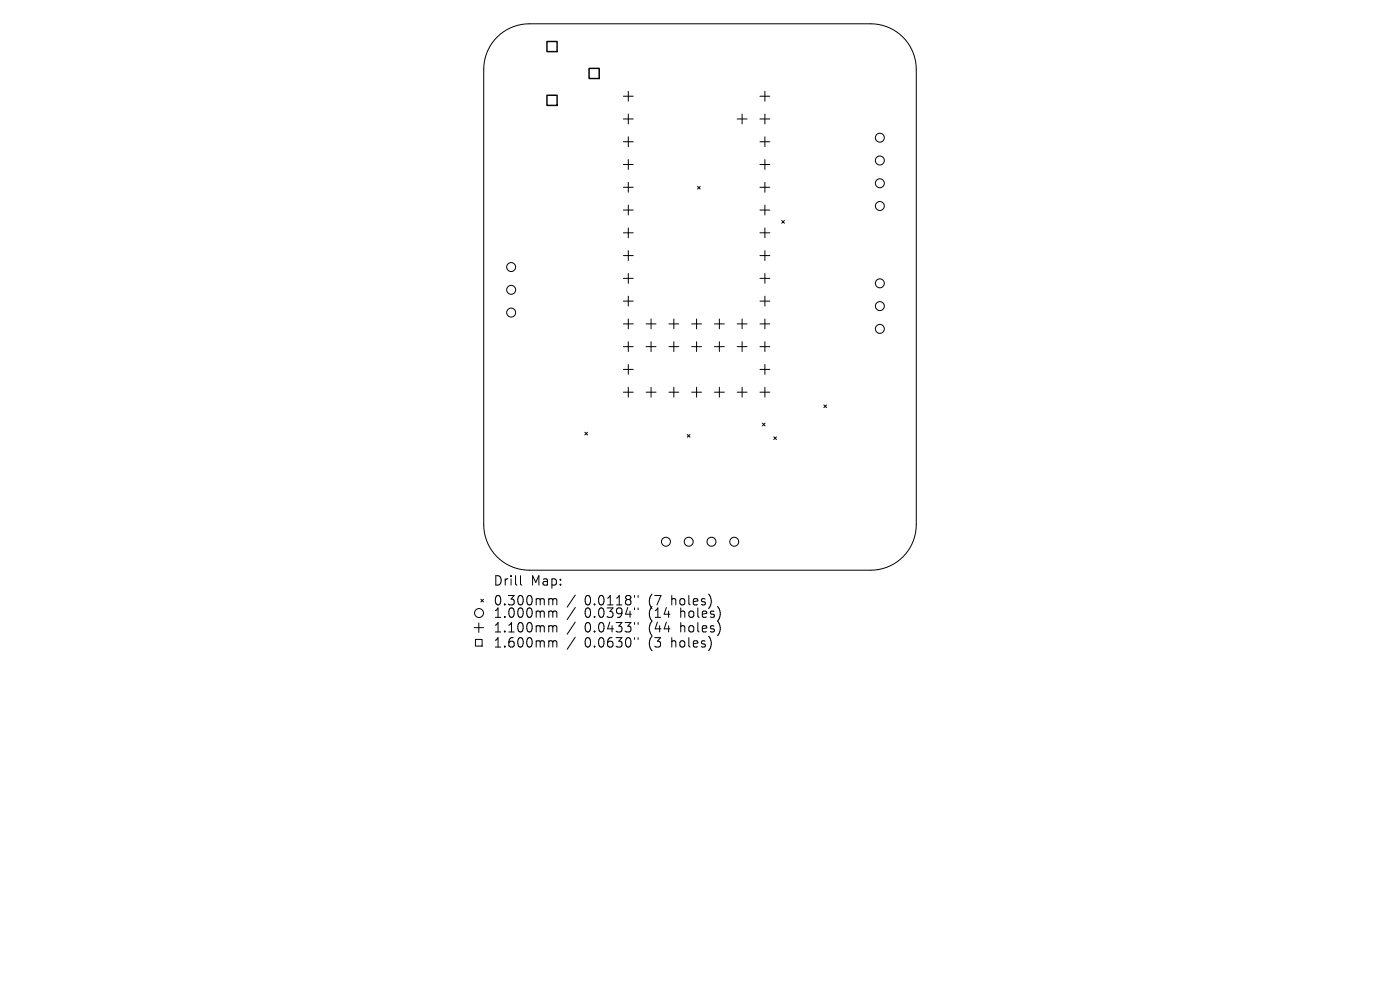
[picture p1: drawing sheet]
<svg xmlns="http://www.w3.org/2000/svg" width="297mm" height="210mm" viewBox="0 0 297 210" stroke-linecap="round" stroke-linejoin="round" font-family="sans-serif">
<defs><g id="words">
<g font-size="2.8">
<text x="104.6" y="124.5">Drill</text>
<text x="112.6" y="124.5">Map:</text>
<text x="104.6" y="128.7">0.300mm</text>
<text x="104.6" y="131.3">1.000mm</text>
<text x="124" y="128.7">0.0118&quot;</text>
<text x="124" y="131.3">0.0394&quot;</text>
<text x="137.7" y="128.7">(7</text>
<text x="137.7" y="131.3">(14</text>
<text x="142.7" y="128.7">holes)</text>
<text x="144.6" y="131.3">holes)</text>
<text x="104.6" y="134.4">1.100mm</text>
<text x="104.6" y="137.6">1.600mm</text>
<text x="124" y="134.4">0.0433&quot;</text>
<text x="124" y="137.6">0.0630&quot;</text>
<text x="137.7" y="134.4">(44</text>
<text x="137.7" y="137.6">(3</text>
<text x="142.7" y="137.6">holes)</text>
<text x="144.6" y="134.4">holes)</text>
</g>
</g></defs>
<g fill="none" stroke="#000" stroke-width=".21">
<path d="M105.4 7.9a9.7 9.7 0 0 1 6.9-2.9h72.4a9.7 9.7 0 0 1 9.7 9.7v96.6a9.7 9.7 0 0 1-9.7 9.7h-72.4a9.7 9.7 0 0 1-9.7-9.7v-96.6a9.7 9.7 0 0 1 2.8-6.8zM133.3 19.4v2.1M162.3 19.4v2.1M132.2 20.4h2.1M132.2 25.2h2.1M132.2 30.1h2.1M132.2 34.9h2.1M132.2 39.7h2.1M133.3 24.2v2.1M133.3 29v2.1M133.3 33.9v2M133.3 38.7v2.1"/>
<path d="M148 39.5l.5 .6M148.5 39.5l-.5 .6M156.4 25.2h2.1M157.4 24.2v2.1M161.2 20.4h2.1M161.2 25.2h2.1M161.2 30.1h2.1M161.2 34.9h2.1M161.2 39.7h2.1M162.3 24.2v2.1M162.3 29v2.1M162.3 33.9v2"/>
<path d="M162.3 38.7v2.1M132.2 44.6h2.1M132.2 49.4h2.1M132.2 54.2h2.1M132.2 59h2.1M133.3 43.5v2.1M133.3 48.3v2.1M133.3 53.2v2.1M133.3 58v2.1M161.2 44.6h2.1M161.2 49.4h2.1M161.2 54.2h2.1"/>
<path d="M161.2 59h2.1M162.3 43.5v2.1M162.3 48.3v2.1M162.3 53.2v2.1M162.3 58v2.1M165.8 46.8l.6 .6M166.4 46.8l-.6 .6M132.2 63.9h2.1M132.2 68.7h2.1M132.2 73.5h2.1M132.2 78.4h2.1M133.3 62.8v2.1"/>
<path d="M133.3 67.7v2.1M133.3 72.5v2.1M133.3 77.3v2.1M137.1 68.7h2.1M137.1 73.5h2.1M138.1 67.7v2.1M138.1 72.5v2.1M141.9 68.7h2.1M141.9 73.5h2.1M142.9 67.7v2.1M142.9 72.5v2.1M146.7 68.7h2.1"/>
<path d="M146.7 73.5h2.1M147.8 67.7v2.1M147.8 72.5v2.1M151.6 68.7h2.1M151.6 73.5h2.1M152.6 67.7v2.1M152.6 72.5v2.1M156.4 68.7h2.1M156.4 73.5h2.1M157.4 67.7v2.1M157.4 72.5v2.1M161.2 63.9h2.1"/>
<path d="M161.2 68.7h2.1M161.2 73.5h2.1M161.2 78.4h2.1M162.3 62.8v2.1M162.3 67.7v2.1M162.3 72.5v2.1M162.3 77.3v2.1M124.1 91.7l.5 .6M124.6 91.7l-.5 .6M132.2 83.2h2.1M133.3 82.1v2.1M137.1 83.2h2.1"/>
<path d="M138.1 82.1v2.1M141.9 83.2h2.1M142.9 82.1v2.1M145.8 92.2l.6 .5M146.4 92.2l-.6 .5M146.7 83.2h2.1M147.8 82.1v2.1M151.6 83.2h2.1M152.6 82.1v2.1M156.4 83.2h2.1M157.4 82.1v2.1M161.2 83.2h2.1"/>
<path d="M161.7 89.8l.6 .5M162.3 82.1v2.1M162.3 89.8l-.6 .5M164.2 92.7l.5 .5M164.7 92.7l-.5 .5M174.8 85.9l.5 .6M175.3 85.9l-.5 .6M100.6 133.1h2M100.9 135.6h1.4v1.5h-1.4zM101.6 132.1v2M102 127.1l.6 .6M102.6 127.1l-.6 .6"/>
<path d="M110.4 122.1v1.7l.3 .3M116.7 127l.5 .1 .1 .2M116.7 129.6h.3l.3 .3M116.7 132.7l.5 .1 .1 .2M116.7 135.9l.5 .1 .1 .2M117.3 127.3l.3-.3 .4 .1 .1 1.2M117.3 127.3v1M117.3 129.9v1.1M117.3 133v1.1M117.3 136.2v1.1M117.3 129.9l.3-.3 .4 .1 .1 1.3M117.3 133l.3-.3 .4 .1 .1 1.3"/>
<path d="M117.3 136.2l.3-.3 .4 .1 .1 1.3M122 126.2l-1.7 2.6M122 128.9l-1.7 2.5M122 132l-1.7 2.5M122 135.2l-1.7 2.5M134.6 126.3v.4M134.6 129v.3M134.6 132.1v.3M134.6 135.3v.3M135.4 126.3v.4M135.4 129v.3M135.4 132.1v.3"/>
<path d="M135.4 135.3v.3"/>
<circle cx="186.7" cy="38.9" r=".95"/>
<circle cx="186.7" cy="29.2" r=".95"/>
<circle cx="186.7" cy="34" r=".95"/>
<circle cx="108.4" cy="56.7" r=".95"/>
<circle cx="186.7" cy="43.7" r=".95"/>
<circle cx="108.4" cy="61.5" r=".95"/>
<circle cx="108.4" cy="66.3" r=".95"/>
<circle cx="186.7" cy="69.8" r=".95"/>
<circle cx="186.7" cy="64.9" r=".95"/>
<circle cx="186.7" cy="60.1" r=".95"/>
<circle cx="141.3" cy="114.9" r=".95"/>
<circle cx="146.1" cy="114.9" r=".95"/>
<circle cx="150.9" cy="114.9" r=".95"/>
<circle cx="155.8" cy="114.9" r=".95"/>
<circle cx="101.6" cy="130" r=".95"/>
</g>
<path d="M116 8.8h2.2v2.2h-2.2zM125 14.5h2.1v2.2h-2.1zM116 20.2h2.2v2.2h-2.2z" fill="none" stroke="#000" stroke-width=".3"/>
<use href="#words"/>
</svg>
